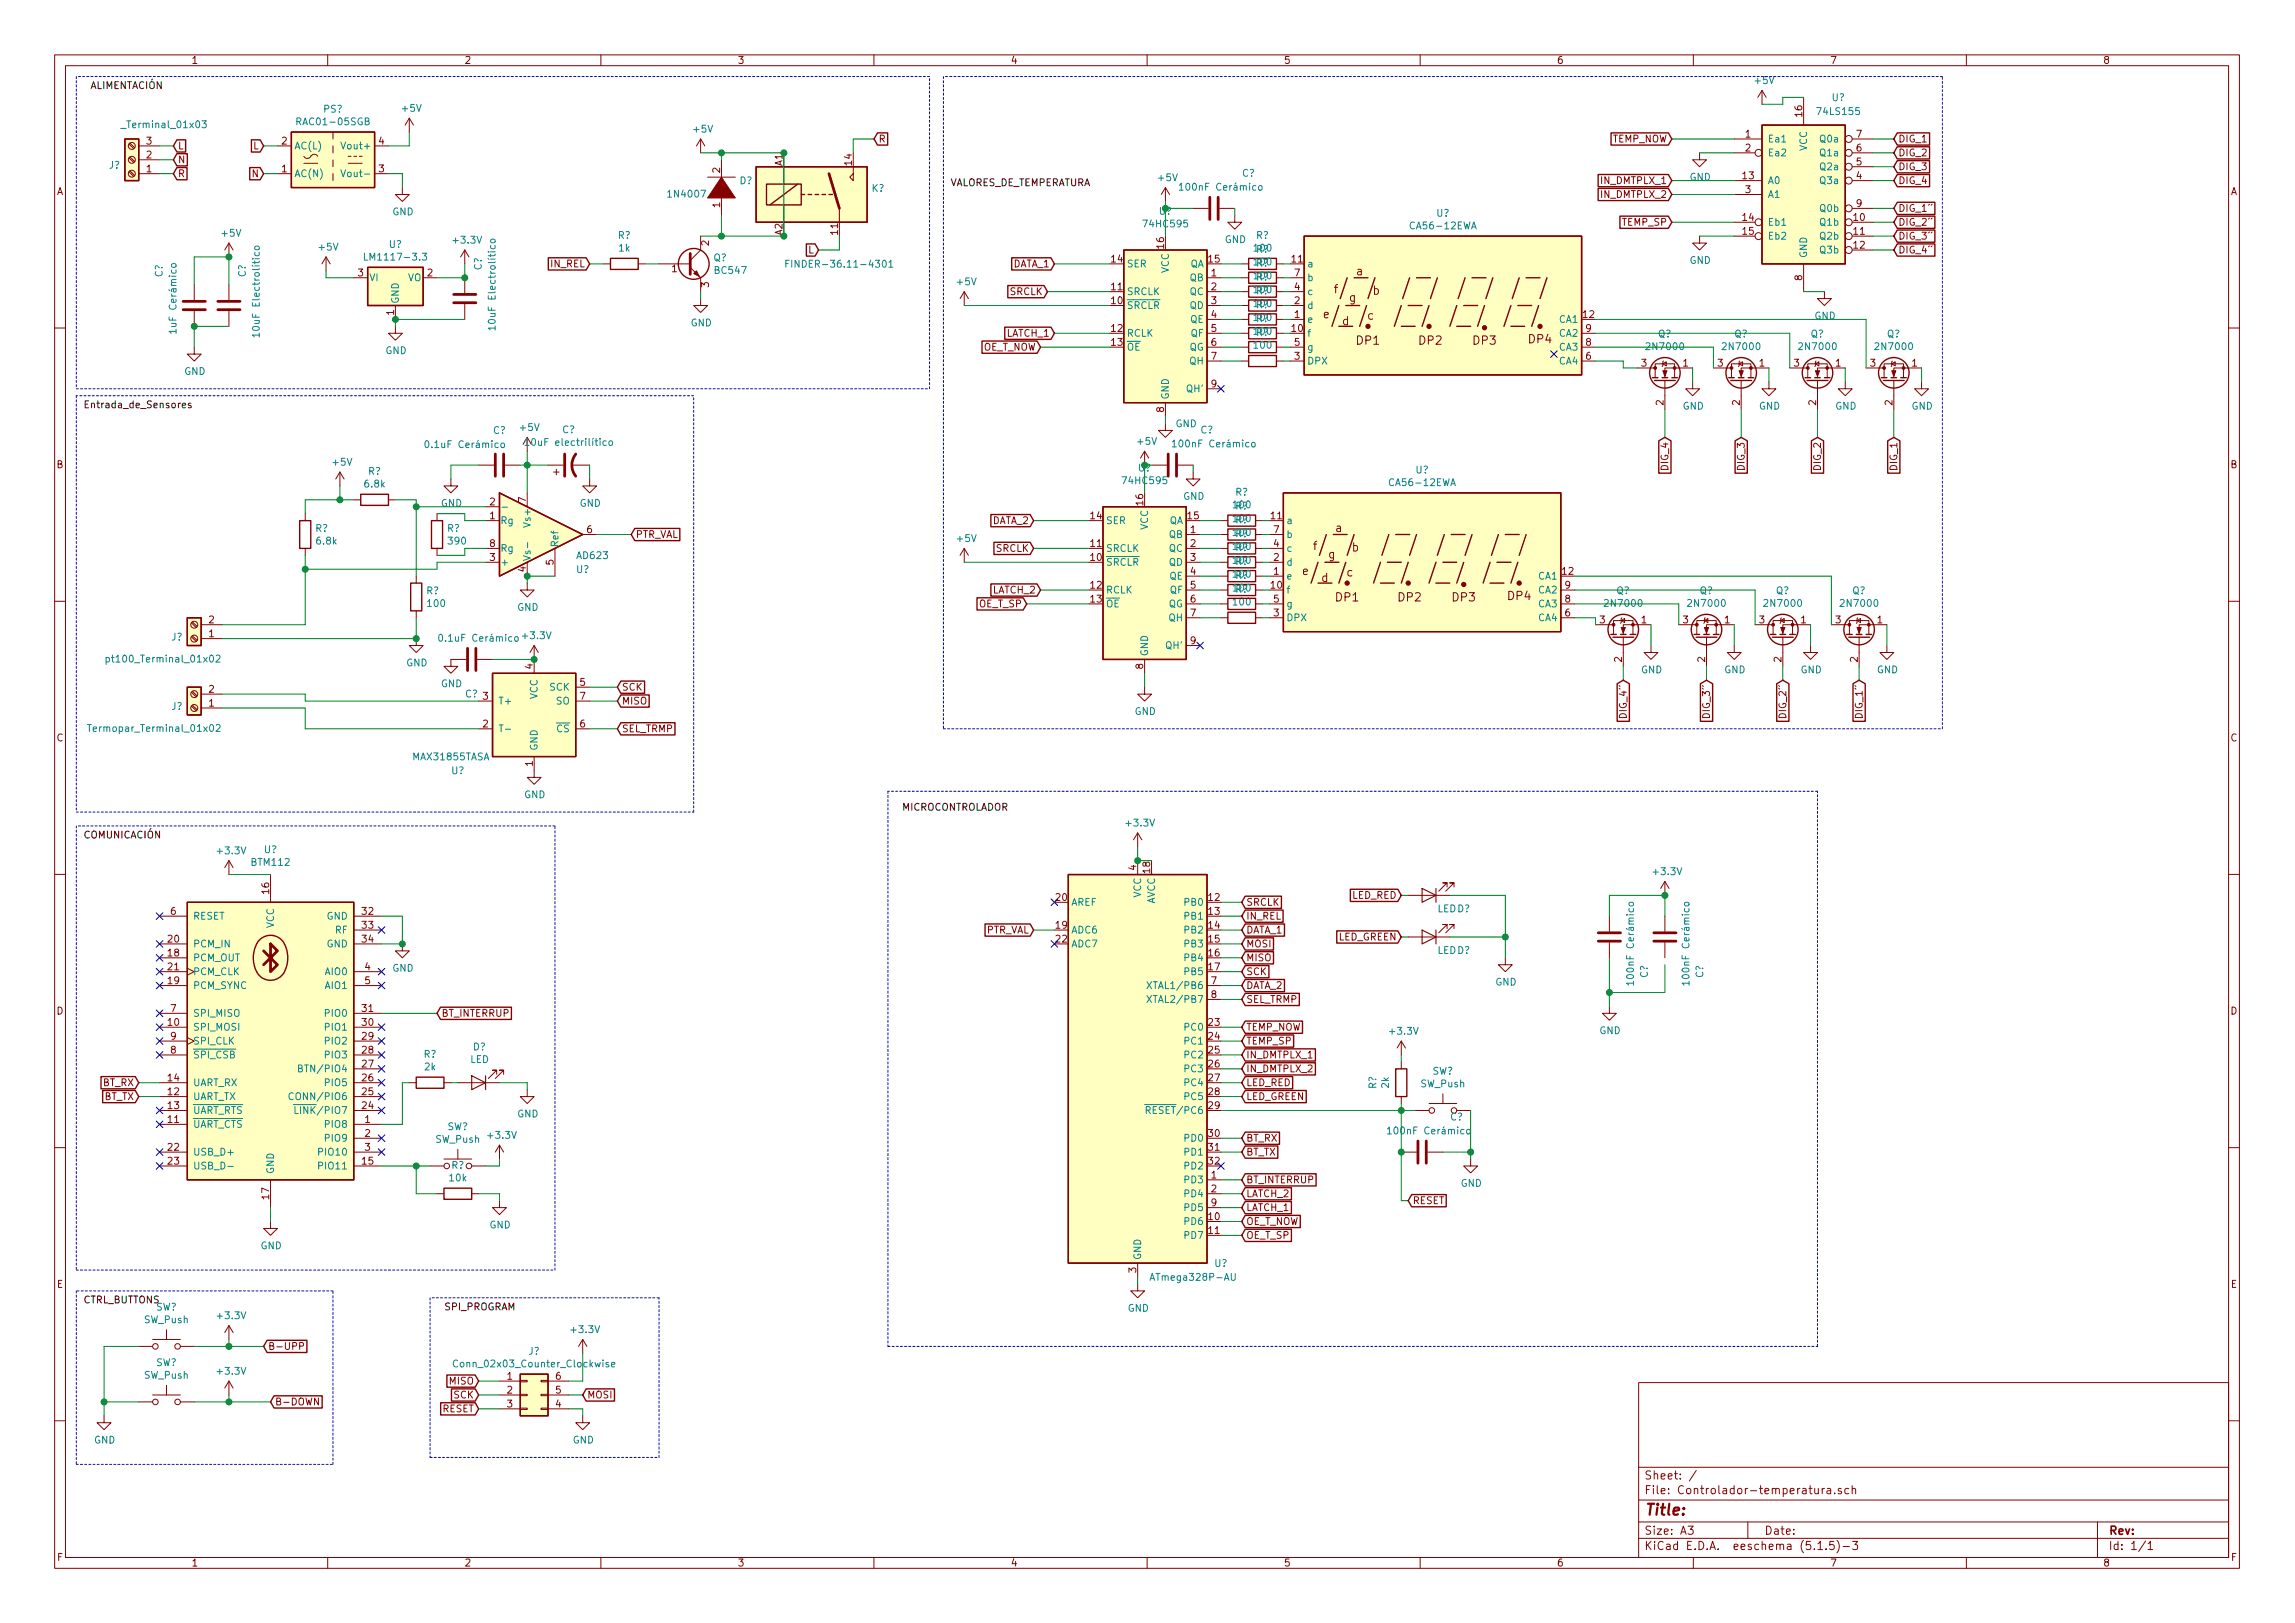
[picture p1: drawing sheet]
<svg xmlns="http://www.w3.org/2000/svg" width="420mm" height="297mm" viewBox="0 0 420 297" stroke-linecap="round" stroke-linejoin="round" font-family="sans-serif">
<defs><g id="words">
<text font-size="2.8" fill="#840000" x="301" y="277.3">Title:</text>
<g font-size="2.1" fill="#840000">
<text x="244.2" y="53.7">f</text>
<text x="248.3" y="50.4">a</text>
<text x="251.3" y="53.9">b</text>
<text x="242.2" y="58.3">e</text>
<text x="245.7" y="59.5">d</text>
<text x="247" y="55.2">g</text>
<text x="250.4" y="58.5">c</text>
<text x="248.4" y="63.1">DP1</text>
<text x="259.8" y="63.1">DP2</text>
<text x="269.7" y="63.1">DP3</text>
<text x="279.9" y="62.8">DP4</text>
<text x="240.4" y="100.7">f</text>
<text x="244.5" y="97.4">a</text>
<text x="247.5" y="100.9">b</text>
<text x="238.4" y="105.2">e</text>
<text x="241.9" y="106.5">d</text>
<text x="243.2" y="102.2">g</text>
<text x="246.6" y="105.5">c</text>
<text x="244.6" y="110.1">DP1</text>
<text x="256" y="110.1">DP2</text>
<text x="265.9" y="110.1">DP3</text>
<text x="276.1" y="109.8">DP4</text>
<text x="301" y="273.5">File: Controlador-temperatura.sch</text>
<text x="301" y="270.8">Sheet: /</text>
<text x="301" y="280.9">Size: A3</text>
<text x="323" y="280.9">Date:</text>
<text x="386" y="280.9">Rev:</text>
<text x="301" y="283.7">KiCad E.D.A. eeschema (5.1.5)-3</text>
<text x="386" y="283.7">Id: 1/1</text>
</g>
<g font-size="1.8" fill="#840000">
<text x="35" y="11.7">1</text>
<text x="85" y="11.7">2</text>
<text x="135" y="11.7">3</text>
<text x="185" y="11.7">4</text>
<text x="235" y="11.7">5</text>
<text x="285" y="11.7">6</text>
<text x="335" y="11.7">7</text>
<text x="385" y="11.7">8</text>
<text x="329.9" y="21.3" transform="rotate(-90 329.9 21.3)">16</text>
<text x="26.8" y="29">2</text>
<text x="26.8" y="26.5">3</text>
<text x="32.5" y="29.9">N</text>
<text x="32.5" y="27.3">L</text>
<text x="46.4" y="27.3">L</text>
<text x="51.6" y="26.5">2</text>
<text x="69.4" y="26.5">4</text>
<text x="160.8" y="26.1">R</text>
<text x="295.1" y="26.1">TEMP_NOW</text>
<text x="319.6" y="25.2">1</text>
<text x="319.6" y="27.7">2</text>
<text x="339.9" y="27.7">6</text>
<text x="339.9" y="25.2">7</text>
<text x="347.5" y="28.6">DIG_2</text>
<text x="347.5" y="26.1">DIG_1</text>
<text x="10.4" y="35.7">A</text>
<text x="26.8" y="31.5">1</text>
<text x="32.5" y="32.4">R</text>
<text x="46.2" y="32.4">N</text>
<text x="51.6" y="31.5">1</text>
<text x="69.4" y="31.5">3</text>
<text x="131.8" y="31.6" transform="rotate(-90 131.8 31.6)">2</text>
<text x="143.3" y="30.4" transform="rotate(-90 143.3 30.4)">A1</text>
<text x="156" y="30.2" transform="rotate(-90 156 30.2)">14</text>
<text x="293.3" y="33.7">IN_DMTPLX_1</text>
<text x="319.1" y="32.8">13</text>
<text x="319.6" y="35.3">3</text>
<text x="339.9" y="32.8">4</text>
<text x="339.9" y="30.3">5</text>
<text x="347.5" y="33.7">DIG_4</text>
<text x="347.5" y="31.2">DIG_3</text>
<text x="408.4" y="35.7">A</text>
<text x="131.8" y="38" transform="rotate(-90 131.8 38)">1</text>
<text x="293.3" y="36.2">IN_DMTPLX_2</text>
<text x="297" y="41.3">TEMP_SP</text>
<text x="319.1" y="40.4">14</text>
<text x="339.4" y="40.4">10</text>
<text x="339.9" y="37.9">9</text>
<text x="347.5" y="41.3">DIG_2´´</text>
<text x="347.5" y="38.8">DIG_1´´</text>
<text x="129.8" y="45" transform="rotate(-90 129.8 45)">2</text>
<text x="143.3" y="43.1" transform="rotate(-90 143.3 43.1)">A2</text>
<text x="148" y="46.4">L</text>
<text x="153.4" y="42.9" transform="rotate(-90 153.4 42.9)">11</text>
<text x="213.1" y="45.5" transform="rotate(-90 213.1 45.5)">16</text>
<text x="319.1" y="43">15</text>
<text x="339.4" y="43">11</text>
<text x="339.4" y="45.5">12</text>
<text x="347.5" y="43.9">DIG_3´´</text>
<text x="347.5" y="46.4">DIG_4´´</text>
<text x="65.6" y="50.6">3</text>
<text x="78.3" y="50.6">2</text>
<text x="100.9" y="48.9">IN_REL</text>
<text x="123" y="49.8">1</text>
<text x="129.8" y="52.6" transform="rotate(-90 129.8 52.6)">3</text>
<text x="185.4" y="48.9">DATA_1</text>
<text x="203.5" y="53.1">11</text>
<text x="203.5" y="48">14</text>
<text x="221.3" y="48">15</text>
<text x="221.8" y="50.6">1</text>
<text x="221.8" y="53.1">2</text>
<text x="236.5" y="48">11</text>
<text x="237" y="53.1">4</text>
<text x="237" y="50.6">7</text>
<text x="329.9" y="51.3" transform="rotate(-90 329.9 51.3)">8</text>
<text x="72.1" y="57.7" transform="rotate(-90 72.1 57.7)">1</text>
<text x="184.9" y="54">SRCLK</text>
<text x="203.5" y="55.7">10</text>
<text x="221.8" y="55.7">3</text>
<text x="221.8" y="58.2">4</text>
<text x="237" y="58.2">1</text>
<text x="237" y="55.7">2</text>
<text x="289.9" y="58.2">12</text>
<text x="179.8" y="64.2">OE_T_NOW</text>
<text x="184.3" y="61.6">LATCH_1</text>
<text x="203.5" y="60.7">12</text>
<text x="203.5" y="63.3">13</text>
<text x="221.8" y="60.7">5</text>
<text x="221.8" y="63.3">6</text>
<text x="221.8" y="65.8">7</text>
<text x="236.5" y="60.7">10</text>
<text x="237" y="65.8">3</text>
<text x="237" y="63.3">5</text>
<text x="290.3" y="65.8">6</text>
<text x="290.3" y="63.3">8</text>
<text x="290.3" y="60.7">9</text>
<text x="221.8" y="70.9">9</text>
<text x="300.5" y="67.1">3</text>
<text x="308.1" y="67.1">1</text>
<text x="314.5" y="67.1">3</text>
<text x="322.1" y="67.1">1</text>
<text x="328.4" y="67.1">3</text>
<text x="336.1" y="67.1">1</text>
<text x="342.4" y="67.1">3</text>
<text x="350" y="67.1">1</text>
<text x="213.1" y="75.4" transform="rotate(-90 213.1 75.4)">8</text>
<text x="304.5" y="74.2" transform="rotate(-90 304.5 74.2)">2</text>
<text x="318.5" y="74.2" transform="rotate(-90 318.5 74.2)">2</text>
<text x="332.5" y="74.2" transform="rotate(-90 332.5 74.2)">2</text>
<text x="346.5" y="74.2" transform="rotate(-90 346.5 74.2)">2</text>
<text x="10.4" y="85.7">B</text>
<text x="305.4" y="85.9" transform="rotate(-90 305.4 85.9)">DIG_4</text>
<text x="319.4" y="85.9" transform="rotate(-90 319.4 85.9)">DIG_3</text>
<text x="333.4" y="85.9" transform="rotate(-90 333.4 85.9)">DIG_2</text>
<text x="347.3" y="85.9" transform="rotate(-90 347.3 85.9)">DIG_1</text>
<text x="408.4" y="85.7">B</text>
<text x="89.7" y="95">1</text>
<text x="89.7" y="92.5">2</text>
<text x="96.3" y="92" transform="rotate(-90 96.3 92)">7</text>
<text x="181.6" y="95.9">DATA_2</text>
<text x="199.7" y="95">14</text>
<text x="209.3" y="92.4" transform="rotate(-90 209.3 92.4)">16</text>
<text x="217.5" y="95">15</text>
<text x="232.7" y="95">11</text>
<text x="89.7" y="100.1">8</text>
<text x="107.5" y="97.6">6</text>
<text x="116.4" y="98.5">PTR_VAL</text>
<text x="182.3" y="101">SRCLK</text>
<text x="199.7" y="100.1">11</text>
<text x="218" y="97.6">1</text>
<text x="218" y="100.1">2</text>
<text x="233.2" y="100.1">4</text>
<text x="233.2" y="97.6">7</text>
<text x="89.7" y="102.7">3</text>
<text x="96.3" y="104.7" transform="rotate(-90 96.3 104.7)">4</text>
<text x="101.3" y="103.4" transform="rotate(-90 101.3 103.4)">5</text>
<text x="199.7" y="102.7">10</text>
<text x="199.7" y="107.7">12</text>
<text x="218" y="102.7">3</text>
<text x="218" y="105.2">4</text>
<text x="218" y="107.7">5</text>
<text x="232.7" y="107.7">10</text>
<text x="233.2" y="105.2">1</text>
<text x="233.2" y="102.7">2</text>
<text x="286.1" y="105.2">12</text>
<text x="286.5" y="107.7">9</text>
<text x="179.2" y="111.2">OE_T_SP</text>
<text x="181.8" y="108.6">LATCH_2</text>
<text x="199.7" y="110.3">13</text>
<text x="218" y="110.3">6</text>
<text x="218" y="112.8">7</text>
<text x="233.2" y="112.8">3</text>
<text x="233.2" y="110.3">5</text>
<text x="286.5" y="112.8">6</text>
<text x="286.5" y="110.3">8</text>
<text x="38.3" y="116.6">1</text>
<text x="38.3" y="114.1">2</text>
<text x="218" y="117.9">9</text>
<text x="292.9" y="114.1">3</text>
<text x="300.5" y="114.1">1</text>
<text x="308.1" y="114.1">3</text>
<text x="315.7" y="114.1">1</text>
<text x="322.1" y="114.1">3</text>
<text x="329.7" y="114.1">1</text>
<text x="336.1" y="114.1">3</text>
<text x="343.7" y="114.1">1</text>
<text x="97.5" y="122.4" transform="rotate(-90 97.5 122.4)">4</text>
<text x="106.2" y="125.5">5</text>
<text x="209.3" y="122.4" transform="rotate(-90 209.3 122.4)">8</text>
<text x="296.9" y="121.2" transform="rotate(-90 296.9 121.2)">2</text>
<text x="312.2" y="121.2" transform="rotate(-90 312.2 121.2)">2</text>
<text x="326.1" y="121.2" transform="rotate(-90 326.1 121.2)">2</text>
<text x="340.1" y="121.2" transform="rotate(-90 340.1 121.2)">2</text>
<text x="38.3" y="129.3">1</text>
<text x="38.3" y="126.8">2</text>
<text x="85.2" y="127.6">C? 3</text>
<text x="106.2" y="128.1">7</text>
<text x="113.8" y="128.9">MISO</text>
<text x="113.8" y="126.4">SCK</text>
<text x="297.8" y="131.6" transform="rotate(-90 297.8 131.6)">DIG_4´´</text>
<text x="313.1" y="131.6" transform="rotate(-90 313.1 131.6)">DIG_3´´</text>
<text x="327" y="131.6" transform="rotate(-90 327 131.6)">DIG_2´´</text>
<text x="341" y="131.6" transform="rotate(-90 341 131.6)">DIG_1´´</text>
<text x="10.4" y="135.7">C</text>
<text x="88.4" y="133.1">2</text>
<text x="106.2" y="133.1">6</text>
<text x="113.8" y="134">SEL_TRMP</text>
<text x="408.4" y="135.7">C</text>
<text x="97.5" y="140.2" transform="rotate(-90 97.5 140.2)">1</text>
<text x="208" y="159.3" transform="rotate(-90 208 159.3)">4</text>
<text x="210.6" y="159.8" transform="rotate(-90 210.6 159.8)">18</text>
<text x="31.3" y="167.4">6</text>
<text x="49.3" y="163.6" transform="rotate(-90 49.3 163.6)">16</text>
<text x="66.3" y="167.4">32</text>
<text x="193.3" y="164.9">20</text>
<text x="221.3" y="164.9">12</text>
<text x="221.3" y="167.4">13</text>
<text x="228.1" y="165.8">SRCLK</text>
<text x="247.5" y="164.5">LED_RED</text>
<text x="30.8" y="172.5">20</text>
<text x="66.3" y="170">33</text>
<text x="66.3" y="172.5">34</text>
<text x="180.4" y="170.9">PTR_VAL</text>
<text x="193.3" y="170">19</text>
<text x="193.3" y="172.5">22</text>
<text x="221.3" y="170">14</text>
<text x="221.3" y="172.5">15</text>
<text x="228.1" y="168.3">IN_REL</text>
<text x="228.1" y="173.4">MOSI</text>
<text x="228.1" y="170.9">DATA_1</text>
<text x="244.9" y="172.1">LED_GREEN</text>
<text x="30.8" y="175">18</text>
<text x="30.8" y="177.6">21</text>
<text x="66.8" y="177.6">4</text>
<text x="221.3" y="175">16</text>
<text x="221.3" y="177.6">17</text>
<text x="228.1" y="175.9">MISO</text>
<text x="228.1" y="178.5">SCK</text>
<text x="10.4" y="185.7">D</text>
<text x="30.8" y="180.1">19</text>
<text x="31.3" y="185.2">7</text>
<text x="66.3" y="185.2">31</text>
<text x="66.8" y="180.1">5</text>
<text x="221.8" y="180.1">7</text>
<text x="221.8" y="182.7">8</text>
<text x="228.1" y="183.6">SEL_TRMP</text>
<text x="228.1" y="181">DATA_2</text>
<text x="408.4" y="185.7">D</text>
<text x="30.8" y="187.7">10</text>
<text x="31.3" y="190.3">9</text>
<text x="66.3" y="190.3">29</text>
<text x="66.3" y="187.7">30</text>
<text x="80.8" y="186.1">BT_INTERRUP</text>
<text x="221.3" y="187.7">23</text>
<text x="221.3" y="190.3">24</text>
<text x="228.1" y="191.2">TEMP_SP</text>
<text x="228.1" y="188.6">TEMP_NOW</text>
<text x="30.8" y="197.9">14</text>
<text x="31.3" y="192.8">8</text>
<text x="66.3" y="197.9">26</text>
<text x="66.3" y="195.4">27</text>
<text x="66.3" y="192.8">28</text>
<text x="221.3" y="192.8">25</text>
<text x="221.3" y="195.4">26</text>
<text x="221.3" y="197.9">27</text>
<text x="228.1" y="196.3">IN_DMTPLX_2</text>
<text x="228.1" y="193.7">IN_DMTPLX_1</text>
<text x="18.8" y="198.8">BT_RX</text>
<text x="19" y="201.3">BT_TX</text>
<text x="30.8" y="200.4">12</text>
<text x="30.8" y="203">13</text>
<text x="66.3" y="203">24</text>
<text x="66.3" y="200.4">25</text>
<text x="221.3" y="200.4">28</text>
<text x="221.3" y="203">29</text>
<text x="228.1" y="201.3">LED_GREEN</text>
<text x="228.1" y="198.8">LED_RED</text>
<text x="30.8" y="205.5">11</text>
<text x="66.8" y="205.5">1</text>
<text x="66.8" y="208.1">2</text>
<text x="221.3" y="208.1">30</text>
<text x="228.1" y="209">BT_RX</text>
<text x="30.8" y="210.6">22</text>
<text x="30.8" y="213.1">23</text>
<text x="66.3" y="213.1">15</text>
<text x="66.8" y="210.6">3</text>
<text x="221.3" y="210.6">31</text>
<text x="221.3" y="213.1">32</text>
<text x="221.8" y="215.7">1</text>
<text x="228.1" y="211.5">BT_TX</text>
<text x="49.3" y="219.4" transform="rotate(-90 49.3 219.4)">17</text>
<text x="221.8" y="218.2">2</text>
<text x="221.8" y="220.8">9</text>
<text x="228.1" y="221.7">LATCH_1</text>
<text x="228.1" y="219.1">LATCH_2</text>
<text x="228.1" y="216.6">BT_INTERRUP</text>
<text x="258.6" y="220.4">RESET</text>
<text x="221.3" y="223.3">10</text>
<text x="221.3" y="225.8">11</text>
<text x="228.1" y="226.7">OE_T_SP</text>
<text x="228.1" y="224.2">OE_T_NOW</text>
<text x="208" y="232.9" transform="rotate(-90 208 232.9)">3</text>
<text x="10.4" y="235.7">E</text>
<text x="408.4" y="235.7">E</text>
<text x="49" y="247.1">B-UPP</text>
<text x="50.3" y="257.2">B-DOWN</text>
<text x="82.3" y="253.4">MISO</text>
<text x="83.1" y="255.9">SCK</text>
<text x="92.9" y="252.5">1</text>
<text x="92.9" y="255.1">2</text>
<text x="92.9" y="257.6">3</text>
<text x="101.8" y="257.6">4</text>
<text x="101.8" y="255.1">5</text>
<text x="101.8" y="252.5">6</text>
<text x="107.5" y="255.9">MOSI</text>
<text x="80.9" y="258.5">RESET</text>
<text x="10.5" y="285.7">F</text>
<text x="35" y="286.7">1</text>
<text x="85" y="286.7">2</text>
<text x="135" y="286.7">3</text>
<text x="185" y="286.7">4</text>
<text x="235" y="286.7">5</text>
<text x="285" y="286.7">6</text>
<text x="335" y="286.7">7</text>
<text x="385" y="286.7">8</text>
<text x="408.5" y="285.7">F</text>
</g>
<g font-size="1.8">
<text x="16.5" y="16.3">ALIMENTACIÓN</text>
<text x="174" y="34.1">VALORES_DE_TEMPERATURA</text>
<text x="15.2" y="74.7">Entrada_de_Sensores</text>
<text x="165.1" y="148.4">MICROCONTROLADOR</text>
<text x="15.2" y="153.5">COMUNICACIÓN</text>
<text x="15.2" y="238.5">CTRL_BUTTONS</text>
<text x="81.3" y="239.8">SPI_PROGRAM</text>
</g>
<g font-size="1.8" fill="#008484">
<text x="321.4" y="15.4">+5V</text>
<text x="23" y="23.5">_Terminal_01x03</text>
<text x="54.9" y="22.9">RAC01-05SGB</text>
<text x="59.3" y="20.6">PS?</text>
<text x="73.7" y="20.5">+5V</text>
<text x="333" y="21">74LS155</text>
<text x="335.4" y="18.5">U?</text>
<text x="53.8" y="27.3">AC(L)</text>
<text x="63.1" y="27.3">Vout+</text>
<text x="127.1" y="24.3">+5V</text>
<text x="323.6" y="26.1">Ea1</text>
<text x="323.6" y="28.6">Ea2</text>
<text x="330.8" y="27.6" transform="rotate(-90 330.8 27.6)">VCC</text>
<text x="333.5" y="28.6">Q1a</text>
<text x="333.5" y="26.1">Q0a</text>
<text x="20" y="30.9">J?</text>
<text x="53.8" y="32.4">AC(N)</text>
<text x="63.6" y="32.4">Vout-</text>
<text x="135.4" y="33.7">D?</text>
<text x="159.6" y="35.1">K?</text>
<text x="212.1" y="33.2">+5V</text>
<text x="216.7" y="34.9">100nF Cerámico</text>
<text x="227.4" y="32.3">C?</text>
<text x="309.3" y="33.1">GND</text>
<text x="323.6" y="33.7">A0</text>
<text x="333.5" y="33.7">Q3a</text>
<text x="333.5" y="31.2">Q2a</text>
<text x="71.8" y="39.4">GND</text>
<text x="122.6" y="36.2">1N4007</text>
<text x="209.6" y="41.6">74HC595</text>
<text x="258.6" y="42">CA56-12EWA</text>
<text x="263" y="39.7">U?</text>
<text x="323.6" y="41.3">Eb1</text>
<text x="323.6" y="36.2">A1</text>
<text x="333.4" y="41.3">Q1b</text>
<text x="333.4" y="38.8">Q0b</text>
<text x="40.7" y="43.3">+5V</text>
<text x="58.5" y="45.9">+5V</text>
<text x="67.6" y="47.7">LM1117-3.3</text>
<text x="71.2" y="45.4">U?</text>
<text x="83.1" y="44.6">+3.3V</text>
<text x="113.1" y="43.7">R?</text>
<text x="113.3" y="46">1k</text>
<text x="130.6" y="47.8">Q?</text>
<text x="224.2" y="44.5">GND</text>
<text x="230" y="43.7">R?</text>
<text x="230" y="46.3">R?</text>
<text x="323.6" y="43.9">Eb2</text>
<text x="330.8" y="47.3" transform="rotate(-90 330.8 47.3)">GND</text>
<text x="333.4" y="43.9">Q2b</text>
<text x="333.4" y="46.4">Q3b</text>
<text x="29.8" y="50.7" transform="rotate(-90 29.8 50.7)">C?</text>
<text x="45" y="50.7" transform="rotate(-90 45 50.7)">C?</text>
<text x="67.6" y="51.5">VI</text>
<text x="74.7" y="51.5">VO</text>
<text x="88.2" y="49.5" transform="rotate(-90 88.2 49.5)">C?</text>
<text x="131" y="50.1">BC547</text>
<text x="145.6" y="49">FINDER-36.11-4301</text>
<text x="175.3" y="52.2">+5V</text>
<text x="206.2" y="48.9">SER</text>
<text x="214" y="50" transform="rotate(-90 214 50)">VCC</text>
<text x="217.8" y="51.5">QB</text>
<text x="217.8" y="48.9">QA</text>
<text x="230" y="53.9">R?</text>
<text x="230" y="48.8">R?</text>
<text x="230" y="51.3">R?</text>
<text x="239.3" y="48.9">a</text>
<text x="239.3" y="51.5">b</text>
<text x="309.3" y="48.3">GND</text>
<text x="73" y="55.7" transform="rotate(-90 73 55.7)">GND</text>
<text x="90.7" y="59.5" transform="rotate(-90 90.7 59.5)">10uF Electrolítico</text>
<text x="126.4" y="59.7">GND</text>
<text x="206.2" y="56.6">SRCLR</text>
<text x="206.2" y="54">SRCLK</text>
<text x="217.8" y="54">QC</text>
<text x="217.8" y="56.6">QD</text>
<text x="217.9" y="59.1">QE</text>
<text x="230" y="56.4">R?</text>
<text x="230" y="59">R?</text>
<text x="239.3" y="59.1">e</text>
<text x="239.3" y="56.6">d</text>
<text x="239.3" y="54">c</text>
<text x="285.5" y="59.1">CA1</text>
<text x="332.2" y="58.5">GND</text>
<text x="32.3" y="60.5" transform="rotate(-90 32.3 60.5)">1uF Cerámico</text>
<text x="47.5" y="60.7" transform="rotate(-90 47.5 60.7)">10uF Electrolítico</text>
<text x="70.6" y="64.8">GND</text>
<text x="206.2" y="61.6">RCLK</text>
<text x="206.2" y="64.2">OE</text>
<text x="217.7" y="64.2">QG</text>
<text x="218" y="61.6">QF</text>
<text x="229.7" y="63.8">100</text>
<text x="230" y="61.5">R?</text>
<text x="239.3" y="61.6">f</text>
<text x="239.3" y="64.2">g</text>
<text x="285.5" y="64.2">CA3</text>
<text x="285.5" y="61.6">CA2</text>
<text x="301.7" y="64.1">2N7000</text>
<text x="303.6" y="61.8">Q?</text>
<text x="315.7" y="64.1">2N7000</text>
<text x="317.5" y="61.8">Q?</text>
<text x="329.6" y="64.1">2N7000</text>
<text x="331.5" y="61.8">Q?</text>
<text x="343.6" y="64.1">2N7000</text>
<text x="345.5" y="61.8">Q?</text>
<text x="33.7" y="68.6">GND</text>
<text x="217.4" y="71.8">QH'</text>
<text x="217.8" y="66.7">QH</text>
<text x="239.3" y="66.7">DPX</text>
<text x="285.5" y="66.7">CA4</text>
<text x="214" y="73.2" transform="rotate(-90 214 73.2)">GND</text>
<text x="308.1" y="75">GND</text>
<text x="322" y="75">GND</text>
<text x="336" y="75">GND</text>
<text x="350" y="75">GND</text>
<text x="78.5" y="82">0.1uF Cerámico</text>
<text x="90.3" y="79.4">C?</text>
<text x="95.3" y="78.9">+5V</text>
<text x="97.2" y="81.6">10uF electrilítico</text>
<text x="102.9" y="79.3">C?</text>
<text x="208.3" y="81.4">+5V</text>
<text x="215.2" y="78.2">GND</text>
<text x="215.4" y="81.9">100nF Cerámico</text>
<text x="219.8" y="79.3">C?</text>
<text x="61" y="85.2">+5V</text>
<text x="66.9" y="89.2">6.8k</text>
<text x="67.4" y="86.9">R?</text>
<text x="205.8" y="88.6">74HC595</text>
<text x="254.8" y="89">CA56-12EWA</text>
<text x="259.2" y="86.7">U?</text>
<text x="80.7" y="92.7">GND</text>
<text x="91.6" y="95.9">Rg</text>
<text x="106.1" y="92.7">GND</text>
<text x="202.4" y="95.9">SER</text>
<text x="214" y="95.9">QA</text>
<text x="216.6" y="91.5">GND</text>
<text x="226.2" y="93.3">R?</text>
<text x="226.2" y="95.8">R?</text>
<text x="226.2" y="90.7">R?</text>
<text x="235.5" y="95.9">a</text>
<text x="57.7" y="97.3">R?</text>
<text x="58" y="99.7">6.8k</text>
<text x="81.9" y="97.3">R?</text>
<text x="82.2" y="99.7">390</text>
<text x="91.6" y="101">Rg</text>
<text x="97.2" y="96.1" transform="rotate(-90 97.2 96.1)">Vs+</text>
<text x="102.2" y="100.2" transform="rotate(-90 102.2 100.2)">Ref</text>
<text x="175.3" y="99.2">+5V</text>
<text x="202.4" y="101">SRCLK</text>
<text x="210.2" y="97" transform="rotate(-90 210.2 97)">VCC</text>
<text x="214" y="98.5">QB</text>
<text x="214" y="101">QC</text>
<text x="226.2" y="98.3">R?</text>
<text x="226.2" y="100.9">R?</text>
<text x="235.5" y="101">c</text>
<text x="235.5" y="98.5">b</text>
<text x="91.6" y="103.5">+</text>
<text x="97.2" y="102.8" transform="rotate(-90 97.2 102.8)">Vs-</text>
<text x="105.5" y="104.9">U?</text>
<text x="105.7" y="102.3">AD623</text>
<text x="202.4" y="103.5">SRCLR</text>
<text x="214" y="103.5">QD</text>
<text x="214.1" y="106.1">QE</text>
<text x="226.2" y="103.4">R?</text>
<text x="226.2" y="106">R?</text>
<text x="235.5" y="106.1">e</text>
<text x="235.5" y="103.5">d</text>
<text x="281.7" y="106.1">CA1</text>
<text x="78.1" y="108.8">R?</text>
<text x="78.4" y="111.1">100</text>
<text x="94.7" y="111.8">GND</text>
<text x="202.4" y="108.6">RCLK</text>
<text x="202.4" y="111.2">OE</text>
<text x="213.9" y="111.2">QG</text>
<text x="214" y="113.7">QH</text>
<text x="214.2" y="108.6">QF</text>
<text x="225.9" y="110.8">100</text>
<text x="226.2" y="108.5">R?</text>
<text x="235.5" y="108.6">f</text>
<text x="235.5" y="113.7">DPX</text>
<text x="235.5" y="111.2">g</text>
<text x="281.7" y="113.7">CA4</text>
<text x="281.7" y="111.2">CA3</text>
<text x="281.7" y="108.6">CA2</text>
<text x="294.1" y="111.1">2N7000</text>
<text x="295.9" y="108.7">Q?</text>
<text x="309.3" y="111.1">2N7000</text>
<text x="311.2" y="108.7">Q?</text>
<text x="323.3" y="111.1">2N7000</text>
<text x="325.1" y="108.7">Q?</text>
<text x="337.3" y="111.1">2N7000</text>
<text x="339.1" y="108.7">Q?</text>
<text x="31.4" y="117.2">J?</text>
<text x="81" y="117.4">0.1uF Cerámico</text>
<text x="95.8" y="117">+3.3V</text>
<text x="213.6" y="118.8">QH'</text>
<text x="20.4" y="121.2">pt100_Terminal_01x02</text>
<text x="74.4" y="122">GND</text>
<text x="80.7" y="125.8">GND</text>
<text x="210.2" y="120.2" transform="rotate(-90 210.2 120.2)">GND</text>
<text x="300.4" y="123.2">GND</text>
<text x="315.7" y="123.2">GND</text>
<text x="329.6" y="123.2">GND</text>
<text x="343.6" y="123.2">GND</text>
<text x="31.4" y="129.9">J?</text>
<text x="91.2" y="128.9">T+</text>
<text x="98.4" y="128" transform="rotate(-90 98.4 128)">VCC</text>
<text x="100.7" y="126.4">SCK</text>
<text x="101.8" y="128.9">SO</text>
<text x="207.7" y="130.8">GND</text>
<text x="17" y="133.9">Termopar_Terminal_01x02</text>
<text x="91.2" y="134">T-</text>
<text x="98.4" y="137.5" transform="rotate(-90 98.4 137.5)">GND</text>
<text x="101.9" y="134">CS</text>
<text x="75.7" y="139.2">MAX31855TASA</text>
<text x="82.7" y="141.7">U?</text>
<text x="96" y="146.1">GND</text>
<text x="206.3" y="151.3">+3.3V</text>
<text x="40" y="156.3">+3.3V</text>
<text x="46.2" y="158.5">BTM112</text>
<text x="48.4" y="156.1">U?</text>
<text x="302.8" y="160.2">+3.3V</text>
<text x="196.1" y="165.8">AREF</text>
<text x="208.9" y="164.3" transform="rotate(-90 208.9 164.3)">VCC</text>
<text x="211.5" y="165.6" transform="rotate(-90 211.5 165.6)">AVCC</text>
<text x="217" y="165.8">PB0</text>
<text x="263.1" y="167">LEDD?</text>
<text x="35.3" y="173.4">PCM_IN</text>
<text x="35.3" y="168.3">RESET</text>
<text x="50.2" y="169.9" transform="rotate(-90 50.2 169.9)">VCC</text>
<text x="59.8" y="168.3">GND</text>
<text x="59.8" y="173.4">GND</text>
<text x="61.4" y="170.9">RF</text>
<text x="196.1" y="170.9">ADC6</text>
<text x="196.1" y="173.4">ADC7</text>
<text x="217" y="168.3">PB1</text>
<text x="217" y="170.9">PB2</text>
<text x="217" y="173.4">PB3</text>
<text x="35.3" y="175.9">PCM_OUT</text>
<text x="35.3" y="178.5">PCM_CLK</text>
<text x="59.6" y="178.5">AIO0</text>
<text x="71.8" y="177.8">GND</text>
<text x="217" y="175.9">PB4</text>
<text x="217" y="178.5">PB5</text>
<text x="263.1" y="174.6">LEDD?</text>
<text x="299.1" y="179.6" transform="rotate(-90 299.1 179.6)">100nF Cerámico</text>
<text x="301.7" y="179" transform="rotate(-90 301.7 179)">C?</text>
<text x="309.3" y="179.6" transform="rotate(-90 309.3 179.6)">100nF Cerámico</text>
<text x="311.8" y="179" transform="rotate(-90 311.8 179)">C?</text>
<text x="35.3" y="181">PCM_SYNC</text>
<text x="59.6" y="181">AIO1</text>
<text x="210.9" y="181">XTAL1/PB6</text>
<text x="210.9" y="183.6">XTAL2/PB7</text>
<text x="273.8" y="180.4">GND</text>
<text x="35.3" y="188.6">SPI_MOSI</text>
<text x="35.3" y="186.1">SPI_MISO</text>
<text x="35.3" y="191.2">SPI_CLK</text>
<text x="59.7" y="191.2">PIO2</text>
<text x="59.7" y="188.6">PIO1</text>
<text x="59.7" y="186.1">PIO0</text>
<text x="217" y="188.6">PC0</text>
<text x="217" y="191.2">PC1</text>
<text x="254.6" y="189.4">+3.3V</text>
<text x="292.8" y="189.3">GND</text>
<text x="35.3" y="193.7">SPI_CSB</text>
<text x="55.6" y="196.3">BTN/PIO4</text>
<text x="59.7" y="193.7">PIO3</text>
<text x="77.6" y="193.6">R?</text>
<text x="77.8" y="195.9">2k</text>
<text x="86.1" y="194.5">LED</text>
<text x="86.6" y="192.2">D?</text>
<text x="217" y="193.7">PC2</text>
<text x="217" y="196.3">PC3</text>
<text x="262.2" y="196.7">SW?</text>
<text x="35.3" y="201.3">UART_TX</text>
<text x="35.3" y="203.9">UART_RTS</text>
<text x="35.3" y="198.8">UART_RX</text>
<text x="54" y="201.3">CONN/PIO6</text>
<text x="55.1" y="203.9">LINK/PIO7</text>
<text x="59.7" y="198.8">PIO5</text>
<text x="210.6" y="203.9">RESET/PC6</text>
<text x="217" y="198.8">PC4</text>
<text x="217" y="201.3">PC5</text>
<text x="252" y="199.3" transform="rotate(-90 252 199.3)">R?</text>
<text x="254.3" y="199.1" transform="rotate(-90 254.3 199.1)">2k</text>
<text x="260.1" y="199">SW_Push</text>
<text x="35.3" y="206.4">UART_CTS</text>
<text x="59.7" y="206.4">PIO8</text>
<text x="59.7" y="209">PIO9</text>
<text x="79.8" y="209.2">SW_Push</text>
<text x="81.9" y="206.8">SW?</text>
<text x="89.5" y="208.4">+3.3V</text>
<text x="94.7" y="204.5">GND</text>
<text x="217" y="209">PD0</text>
<text x="254.8" y="207.6">100nF Cerámico</text>
<text x="265.5" y="205.1">C?</text>
<text x="35.3" y="211.5">USB_D+</text>
<text x="35.3" y="214">USB_D-</text>
<text x="50.2" y="214.9" transform="rotate(-90 50.2 214.9)">GND</text>
<text x="58.8" y="214">PIO11</text>
<text x="58.8" y="211.5">PIO10</text>
<text x="82.7" y="213.9">R?</text>
<text x="217" y="211.5">PD1</text>
<text x="217" y="214">PD2</text>
<text x="82.3" y="216.2">10k</text>
<text x="217" y="216.6">PD3</text>
<text x="217" y="219.1">PD4</text>
<text x="217" y="221.7">PD5</text>
<text x="267.4" y="217.2">GND</text>
<text x="89.6" y="224.8">GND</text>
<text x="217" y="224.2">PD6</text>
<text x="217" y="226.7">PD7</text>
<text x="47.7" y="228.6">GND</text>
<text x="208.9" y="230.7" transform="rotate(-90 208.9 230.7)">GND</text>
<text x="222.4" y="231.9">U?</text>
<text x="28.5" y="239.9">SW?</text>
<text x="211.3" y="234.4">ATmega328P-AU</text>
<text x="26.4" y="242.2">SW_Push</text>
<text x="40" y="241.4">+3.3V</text>
<text x="104.7" y="244">+3.3V</text>
<text x="206.5" y="240.1">GND</text>
<text x="28.5" y="250">SW?</text>
<text x="40" y="251.6">+3.3V</text>
<text x="83.9" y="250.3">Conn_02x03_Counter_Clockwise</text>
<text x="96.8" y="247.9">J?</text>
<text x="26.4" y="252.3">SW_Push</text>
<text x="17.2" y="264.2">GND</text>
<text x="104.9" y="264.2">GND</text>
</g>
<g font-size="1.8" fill="#008400">
<text x="212.2" y="39.3">U?</text>
<text x="208.4" y="86.3">U?</text>
</g>
</g></defs>
<g fill="none" stroke="#840000" stroke-width=".18">
<path d="M10 10h400v277h-400zM12 12h396v273.1h-396zM60 10v2M110 10v2M160 10v2M210 10v2M260 10v2M310 10v2M322.6 16.5l-.8 1.3M322.6 16.5v2.6M322.6 16.5l.7 1.3M330.2 17.8v5.1"/>
<path d="M360 10v2M23.6 26.4l.9 .8M23.6 28.9l.9 .9M23.6 31.5l.9 .8M23.8 26.2l.9 .8M23.8 28.7l.9 .9M23.8 31.3l.9 .8M25.4 31.8h3.8M25.4 29.2h3.8M25.4 26.7h3.8M50.8 31.8h2.5M50.8 26.7h2.5"/>
<path d="M55.6 28.6a.81 .81 0 0 0 .8 .4 .81 .81 0 0 0 .7-.6 .73 .73 0 0 1 1.1 .2M55.6 29.9h2.6M61 24.2v1.2M61 26.7v1.3M61 29.2v1.3M61 31.8v1.3M63.8 29.9h2.5M63.8 28.6h.5M64.8 28.6h.5M65.8 28.6h.5M68.6 31.8h2.5M68.6 26.7h2.5"/>
<path d="M73.7 34.3v1.3h1.2l-1.2 1.3-1.3-1.3h1.3M74.9 21.6l-.7 1.3M74.9 21.6v2.6M74.9 21.6l.8 1.3M128.3 25.4v2.6M128.3 25.4l-.8 1.3M128.3 25.4l.7 1.3M129.5 32.4h5.1M132.1 29.2v3.9M132.1 35.6v3.8M143.5 30.5v3.2M143.5 37.5v3.2"/>
<path d="M153.7 38.1v2.6M156.2 30.5v2.6l-.6-.7 .6-.6M213.4 34.3l-.8 1.3M213.4 34.3v2.6M213.4 34.3l.7 1.3M218.4 38.1h2.8M223.3 38.1h2.8M226.1 39.4v1.3h1.2l-1.2 1.2-1.3-1.2h1.3M311.1 28v1.2h1.3l-1.3 1.3-1.2-1.3h1.2M317.5 25.4h5.1M317.5 33.1h5.1M317.5 28h3.8"/>
<path d="M317.5 35.6h5.1M339.1 38.1h3.8M339.1 25.4h3.8M339.1 33.1h3.8M339.1 28h3.8M339.1 30.5h3.8M35.6 52.1v2.8M35.6 56.9v2.8M41.9 44.5v2.5M41.9 52.1v2.8M41.9 56.9v2.8M41.9 44.5l-.8 1.3"/>
<path d="M41.9 44.5l.8 1.3M59.7 47l-.8 1.3M59.7 47v2.6M59.7 47l.8 1.3M64.8 50.8h2.5M72.4 59.7v1.3h1.3l-1.3 1.3-1.3-1.3h1.3M72.4 55.9v2.6M77.5 50.8h2.5M85.1 45.8v2.5M85.1 50.8v2.8M85.1 55.7v2.8M85.1 45.8l-.8 1.2"/>
<path d="M85.1 45.8l.8 1.2M110.5 48.3h1.3M116.8 48.3h1.3M120.6 48.3h5.8M126.4 48.9l1.9 1.9v2.6M128.3 54.6v1.3h1.2l-1.2 1.3-1.3-1.3h1.3M128.3 43.2v2.6l-1.9 1.9M176.5 53.4v2.5M176.5 53.4l-.7 1.2M176.5 53.4l.8 1.2M221 50.8h2.5M221 53.4h2.5"/>
<path d="M221 55.9h2.5M221 58.5h2.5M227.3 48.3h1.3M227.3 50.8h1.3M227.3 53.4h1.3M227.3 55.9h1.3M227.3 58.5h1.3M233.7 48.3h1.2M233.7 50.8h1.2M233.7 53.4h1.2M233.7 55.9h1.2M233.7 58.5h1.2"/>
<path d="M236.2 50.8h2.6M236.2 53.4h2.6M236.2 55.9h2.6M236.2 58.5h2.6M311.1 43.2v1.3h1.3l-1.3 1.3-1.2-1.3h1.2M317.5 40.7h3.8M317.5 43.2h3.8M330.2 48.3v5.1M334 53.4v1.2h1.3l-1.3 1.3-1.3-1.3h1.3M339.1 40.7h3.8M339.1 43.2h3.8M339.1 45.8h3.8"/>
<path d="M10 60h2M35.6 63.5v1.3h1.2l-1.2 1.3-1.3-1.3h1.3M213.4 77.5v1.3h1.2l-1.2 1.2-1.3-1.2h1.3M213.4 73.7v2.5M221 61h2.5M221 63.5h2.5M221 66.1h2.5M221 71.2h2.5M227.3 61h1.3M227.3 63.5h1.3M227.3 66.1h1.3M233.7 61h1.2"/>
<path d="M233.7 63.5h1.2M233.7 66.1h1.2M236.2 63.5h2.6M236.2 66.1h2.6M289.6 61h2.5M289.6 63.5h2.5M289.6 66.1h2.5M299.7 67.3h3.3M303 69.1v-2.5h3.6v2.5M304.4 66.6l.7-.4v.8zM304.5 66.1l-.1 .1v.8l-.1 .1M304.8 69.6v5.4"/>
<path d="M309.9 67.3h-5.1v1.8M309.9 69.9v1.3h1.2l-1.2 1.2-1.3-1.2h1.3M313.7 67.3h3.3M317 69.1v-2.5h3.5v2.5M318.4 66.6l.6-.4v.8zM318.5 66.1l-.1 .1v.8l-.1 .1M318.8 69.6v5.4M323.8 67.3h-5v1.8M323.8 69.9v1.3h1.3l-1.3 1.2-1.2-1.2h1.2M327.7 67.3h3.3M331 69.1v-2.5h3.5v2.5M332.4 66.6l.6-.4v.8z"/>
<path d="M332.5 66.1l-.1 .1v.8l-.2 .1M332.7 69.6v5.4M337.8 67.3h-5.1v1.8M337.8 69.9v1.3h1.3l-1.3 1.2-1.3-1.2h1.3M341.6 67.3h3.3M344.9 69.1v-2.5h3.6v2.5M346.3 66.6l.7-.4v.8zM346.5 66.1l-.2 .1v.8l-.1 .1M346.7 69.6v5.4M351.8 67.3h-5.1v1.8M351.8 69.9v1.3h1.3l-1.3 1.2-1.3-1.2h1.3M408 60h2"/>
<path d="M55.9 94v1.3M62.2 86.4l-.7 1.3M62.2 86.4v2.5M62.2 86.4l.8 1.3M64.8 91.5h1.2M71.1 91.5h1.3M80 94v1.3M82.5 87.7v1.2h1.3l-1.3 1.3-1.2-1.3h1.2M87.6 85.1h2.8M88.9 95.3h2.5M88.9 92.7h2.5M92.5 85.1h2.7"/>
<path d="M96.5 80l-.7 1.3M96.5 80v2.6M96.5 90.2v2.5M96.5 80l.8 1.3M100.3 85.1h2.8M101.3 86.4h1.1M101.9 85.9v1M104.6 85.1h3.3M106.7 97.8h2.5M107.9 87.7v1.2h1.3l-1.3 1.3-1.2-1.3h1.2M209.5 82.6l-.7 1.3M209.5 82.6v2.5"/>
<path d="M209.5 82.6l.8 1.3M210.8 85.1h2.8M215.6 85.1h2.8M217.2 97.8h2.5M218.4 86.4v1.3h1.3l-1.3 1.2-1.2-1.2h1.2M223.5 97.8h1.3M223.5 95.3h1.3M229.9 97.8h1.2M229.9 95.3h1.2M232.4 97.8h2.5M10 110h2M35.1 114l.8 .8"/>
<path d="M35.1 116.5l.8 .9M35.2 113.8l.9 .9M35.2 116.4l.9 .8M36.8 114.3h3.8M36.8 116.9h3.8M55.9 100.4v1.2M76.2 116.9v1.2h1.3l-1.3 1.3-1.3-1.3h1.3M76.2 105.4v1.3M76.2 111.8v1.3M80 100.4v1.2M88.9 100.4h2.5M88.9 102.9h2.5"/>
<path d="M96.5 106.7v1.3h1.3l-1.3 1.3-1.3-1.3h1.3M96.5 102.9v2.5M97.8 118.1l-.8 1.3M97.8 118.1v5.1M97.8 118.1l.8 1.3M101.6 100.4v5M176.5 100.4l-.7 1.2M176.5 100.4v2.5M176.5 100.4l.8 1.2M217.2 113.1h2.5M217.2 100.4h2.5M217.2 102.9h2.5"/>
<path d="M217.2 105.4h2.5M217.2 108h2.5M217.2 110.5h2.5M217.2 118.1h2.5M223.5 113.1h1.3M223.5 100.4h1.3M223.5 102.9h1.3M223.5 105.4h1.3M223.5 108h1.3M223.5 110.5h1.3M229.9 113.1h1.2M229.9 100.4h1.2"/>
<path d="M229.9 102.9h1.2M229.9 105.4h1.2M229.9 108h1.2M229.9 110.5h1.2M232.4 113.1h2.5M232.4 100.4h2.5M232.4 102.9h2.5M232.4 105.4h2.5M232.4 110.5h2.5M285.7 113.1h2.6M285.7 108h2.6M285.7 110.5h2.6"/>
<path d="M292.1 114.3h3.3M295.4 116.1v-2.5h3.6v2.5M296.8 113.6l.6-.4v.8zM296.9 113.1l-.1 .1v.8l-.1 .1M297.2 116.6v5.4M302.3 114.3h-5.1v1.8M302.3 118.1v1.3h1.2l-1.2 1.3-1.3-1.3h1.3M307.3 114.3h3.3M310.6 116.1v-2.5h3.6v2.5M312 113.6l.7-.4v.8zM312.2 113.1l-.2 .1v.8l-.1 .1M312.4 116.6v5.4"/>
<path d="M317.5 114.3h-5.1v1.8M317.5 118.1v1.3h1.3l-1.3 1.3-1.3-1.3h1.3M321.3 114.3h3.3M324.6 116.1v-2.5h3.6v2.5M326 113.6l.6-.4v.8zM326.1 113.1l-.1 .1v.8l-.1 .1M326.4 116.6v5.4M331.5 114.3h-5.1v1.8M331.5 118.1v1.3h1.2l-1.2 1.3-1.3-1.3h1.3M335.3 114.3h3.3M338.6 116.1v-2.5h3.5v2.5M340 113.6l.6-.4v.8z"/>
<path d="M340.1 113.1l-.1 .1v.8l-.1 .1M340.4 116.6v5.4M345.4 114.3h-5v1.8M345.4 118.1v1.3h1.3l-1.3 1.3-1.2-1.3h1.2M408 110h2M35.1 126.7l.8 .8M35.1 129.2l.8 .9M35.2 126.5l.9 .9M35.2 129.1l.9 .8M36.8 129.6h3.8M36.8 127h3.8M85.3 120.7h-2.8v1.3h1.3l-1.3 1.2-1.2-1.2h1.2"/>
<path d="M87.4 120.7h2.8M87.6 133.4h2.6M87.6 128.3h2.6M97.8 138.5v3.8h1.3l-1.3 1.2-1.3-1.2h1.3M105.4 133.4h2.5M105.4 128.3h2.5M105.4 125.8h2.5M209.5 125.8v1.2h1.3l-1.3 1.3-1.2-1.3h1.2M209.5 120.7v2.5M41.9 157.5v2.6M41.9 157.5l-.8 1.3M41.9 157.5l.8 1.3"/>
<path d="M208.3 152.4l-.8 1.3M208.3 152.4v2.6M208.3 157.5v2.6M208.3 152.4l.7 1.3M10 160h2M29.2 175.3h5.1M29.2 172.8h5.1M29.2 177.8h5.1M29.2 167.7h5.1M34.3 177.2l1.3 .6-1.3 .7M49.5 160.1v5M64.8 172.8h5"/>
<path d="M64.8 177.8h5M64.8 167.7h5M64.8 170.2h5M73.7 172.8v1.2h1.2l-1.2 1.3-1.3-1.3h1.3M257.8 171.5h7.6M257.8 163.9h7.6M264.9 170v-.8h-.7h.7l-1.5 1.5M264.9 162.3v-.7h-.7h.7l-1.5 1.5M266.2 170v-.8h-.8h.8l-1.5 1.5M266.2 162.3v-.7h-.8h.8l-1.5 1.5M275.6 175.3v1.3h1.3l-1.3 1.2-1.3-1.2h1.3M294.6 167.7v2.8"/>
<path d="M294.6 172.5v2.8M304.8 161.3v2.6M304.8 167.7v2.8M304.8 172.5v2.8M304.8 161.3l-.8 1.3M304.8 161.3l.8 1.3M408 160h2M29.2 188h5.1M29.2 198.2h5.1M29.2 180.4h5.1M29.2 193.1h5.1M29.2 190.5h5.1"/>
<path d="M29.2 185.5h5.1M34.3 189.9l1.3 .6-1.3 .7M64.8 188h5M64.8 198.2h5M64.8 180.4h5M64.8 195.6h5M64.8 193.1h5M64.8 190.5h5M64.8 185.5h5M74.9 198.2h1.3M81.3 198.2h1.2M83.8 198.2h7.6"/>
<path d="M90.9 196.6v-.7h-.7h.7l-1.5 1.5M92.2 196.6v-.7h-.8h.8l-1.5 1.5M96.5 199.4v1.3h1.3l-1.3 1.3-1.3-1.3h1.3M221 180.4h2.5M221 182.9h2.5M256.5 190.5v2.6M256.5 194.3v1.3M256.5 190.5l-.7 1.3M256.5 190.5l.8 1.3M294.6 184.2v1.3h1.3l-1.3 1.2-1.2-1.2h1.2M10 210h2M29.2 203.2h5.1"/>
<path d="M29.2 205.8h5.1M29.2 200.7h5.1M29.2 213.4h5.1M29.2 210.9h5.1M49.5 215.9v5.1M64.8 203.2h5M64.8 205.8h5M64.8 200.7h5M64.8 213.4h5M64.8 208.3h5M64.8 210.9h5M78.7 213.4h2.6"/>
<path d="M80 218.5h1.3M81.3 212.1h5.1M83.8 210.3v1.8M86.4 213.4h2.5M86.4 218.5h1.2M91.4 219.7v1.3h1.3l-1.3 1.3-1.2-1.3h1.2M91.4 209.6l-.7 1.3M91.4 209.6v2.5M91.4 209.6l.8 1.3M221 218.5h2.5M221 215.9h2.5M256.5 200.7v1.3"/>
<path d="M256.5 210.9h2.8M259.1 203.2h2.5M261.4 210.9h2.8M261.6 202h5.1M264.2 200.2v1.8M266.7 203.2h2.5M269.2 212.1v1.3h1.3l-1.3 1.3-1.2-1.3h1.2M408 210h2M49.5 223.6v1.2h1.3l-1.3 1.3-1.2-1.3h1.2M208.3 235v1.3h1.2l-1.2 1.2-1.3-1.2h1.3M208.3 231.2v2.5M221 221h2.5"/>
<path d="M19 259.1v1.3h1.3l-1.3 1.3-1.2-1.3h1.2M25.4 256.6h2.5M25.4 246.4h2.5M27.9 255.3h5.1M27.9 245.1h5.1M30.5 243.4v1.7M30.5 253.5v1.8M33 256.6h2.6M33 246.4h2.6M41.9 242.6v2.5M41.9 252.8v2.5M41.9 242.6l-.8 1.3"/>
<path d="M41.9 242.6l.8 1.3M41.9 252.8l-.8 1.2M41.9 252.8l.8 1.2M54.9 246.4l.6-.1v-.5l-.6-.1v1.3M58.3 255.9v1.2l-.7-1.2v1.2M91.4 255.3h3.8M91.4 252.8h3.8M91.4 257.8h3.8M95.2 257.7h1.3v.3h-1.3zM95.2 252.6h1.3v.3h-1.3zM95.2 255.2h1.3v.2h-1.3zM99.1 257.7h1.2v.3h-1.2z"/>
<path d="M99.1 252.6h1.2v.3h-1.2zM99.1 255.2h1.2v.2h-1.2zM100.3 255.3h3.8M100.3 252.8h3.8M100.3 257.8h3.8M106.7 259.1v1.3h1.2l-1.2 1.3-1.3-1.3h1.3M106.7 245.1l-.8 1.3M106.7 245.1v2.6M106.7 245.1l.7 1.3M300 253h108v32.1h-108zM10 260h2M300 278.5h108"/>
<path d="M300 274.5h108M300 268.5h108M309 279.3h1l-.5 .6 .4 .1v.7l-.2 .1-.7-.1M310.5 269.1l-1.2 2M320 278.5v3M332.2 272.4v.8a.39 .39 0 0 0 .7 .1M332.9 272.4v1M333.6 272.4v1M334 272.4l-.3 .1-.1 .2M334.5 272.5h.6l.1 .9M335.2 272.8h-.5l-.3 .2 .3 .4 .5-.1M335.9 273.3v.1"/>
<path d="M337.1 272.5l-.4-.1-.2 .2 .1 .2 .5 .2v.3h-.6M338.5 272.5l-.5-.1-.3 .3 .1 .6 .2 .1 .5-.1M339.1 272.5l.2-.1 .3 .1 .1 .9M339.1 271.9v1.5M384 278.5v6.6M408 260h2M60 285.1v1.9M110 285.1v1.9M160 285.1v1.9M210 285.1v1.9M260 285.1v1.9M300 281.5h108"/>
<path d="M310 285.1v1.9M332.8 282.5l.4-.4v1.5M332.8 283.6h.9M334.3 283.5v.1M335.7 282.1h-.7l-.1 .7 .3-.1h.5l.1 .3-.1 .5-.2 .1-.6-.1M336.3 281.9a1.71 1.71 0 0 1 0 2.3M337.4 283h1.2M339.2 282.1h.9l-.5 .6 .4 .1v.7l-.2 .1-.6-.1M360 285.1v1.9M392.8 282l-1.3 2M393.2 282.5l.5-.4v1.5M393.2 283.6h.9"/>
<circle cx="24.1" cy="26.7" r=".63"/>
<circle cx="24.1" cy="29.2" r=".63"/>
<circle cx="24.1" cy="31.8" r=".63"/>
<circle cx="321.9" cy="28" r=".63"/>
<circle cx="338.5" cy="25.4" r=".63"/>
<circle cx="338.5" cy="33.1" r=".63"/>
<circle cx="338.5" cy="30.5" r=".63"/>
<circle cx="338.5" cy="38.1" r=".63"/>
<circle cx="338.5" cy="28" r=".63"/>
<circle cx="321.9" cy="43.2" r=".63"/>
<circle cx="321.9" cy="40.7" r=".63"/>
<circle cx="338.5" cy="45.8" r=".63"/>
<circle cx="338.5" cy="43.2" r=".63"/>
<circle cx="338.5" cy="40.7" r=".63"/>
<circle cx="35.6" cy="114.3" r=".63"/>
<circle cx="35.6" cy="116.9" r=".63"/>
<circle cx="35.6" cy="129.6" r=".63"/>
<circle cx="35.6" cy="127" r=".63"/>
<circle cx="81.8" cy="213.4" r=".51"/>
<circle cx="85.9" cy="213.4" r=".51"/>
<circle cx="262.1" cy="203.2" r=".51"/>
<circle cx="266.2" cy="203.2" r=".51"/>
<circle cx="28.4" cy="246.4" r=".51"/>
<circle cx="28.4" cy="256.6" r=".51"/>
<circle cx="32.5" cy="256.6" r=".51"/>
<circle cx="32.5" cy="246.4" r=".51"/>
</g>
<g fill="none" stroke="#840000" stroke-width=".25">
<path d="M22.9 25.4h2.5v7.7h-2.5zM32.4 30.7h1.8v2.2h-1.8l-.7-1.1zM32.4 28.1h1.9v2.3h-1.9l-.7-1.2zM32.4 25.6h1.6v2.2h-1.6l-.7-1.1zM45.7 30.7h1.9l.7 1.1-.7 1.1h-1.9zM46 25.6h1.6l.7 1.1-.7 1.1h-1.6zM53.3 24.2h15.3v10.1h-15.3zM138.4 30.5h20.3v10.2h-20.3zM140.3 33.7h6.4v3.8h-6.4zM146 33.7l-5 3.8M146.7 35.6h.6M148 35.6h.6"/>
<path d="M149.2 35.6h.7M150.5 35.6h.6M151.8 35.6h.6M160.7 24.3h1.8v2.3h-1.8l-.7-1.2zM292.6 34.5h12.8l.7 1.1-.7 1.1h-12.8zM292.6 31.9h12.8l.7 1.2-.7 1.1h-12.8zM294.9 24.3h10.5l.7 1.1-.7 1.2h-10.5zM296.6 39.6h8.8l.7 1.1-.7 1.1h-8.8zM322.6 22.9h15.2v25.4h-15.2zM347.3 39.6h6.9v2.2h-6.9l-.6-1.1zM347.3 37h6.9v2.3h-6.9l-.6-1.2zM347.3 31.9h6v2.3h-6l-.6-1.1z"/>
<path d="M347.3 29.4h6v2.2h-6l-.6-1.1zM347.3 26.9h6v2.2h-6l-.6-1.1zM347.3 24.3h6v2.3h-6l-.6-1.2zM67.3 48.9h10.2v7h-10.2zM100.4 47.2h6.9l.6 1.1-.6 1.1h-6.9zM111.8 47.3h5v2h-5zM147.6 44.6h1.6l.7 1.2-.7 1.1h-1.6zM183.9 59.9h8.5l.6 1.1-.6 1.1h-8.5zM184.5 52.3h6.6l.7 1.1-.7 1.1h-6.6zM185.2 47.2h7.2l.6 1.1-.6 1.1h-7.2zM205.7 45.8h15.3v27.9h-15.3zM228.6 60h5.1v2h-5.1z"/>
<path d="M228.6 57.4h5.1v2.1h-5.1zM228.6 47.3h5.1v2h-5.1zM228.6 49.8h5.1v2.1h-5.1zM228.6 52.4h5.1v2h-5.1zM228.6 54.9h5.1v2h-5.1zM238.8 43.2h50.8v25.4h-50.8zM245.1 55.9l-1.3 3.8M245.1 59.7h2.5M246.4 55.9h2.5M246.6 50.8l-1.2 3.8M247.9 50.8h2.5M250.2 55.9l-1.3 3.8"/>
<path d="M251.7 50.8l-1.3 3.8M256.5 59.7h2.6M256.5 55.9l-1.2 3.8M257.8 55.9h2.5M258.1 50.8l-1.3 3.8M259.3 50.8h2.6M261.6 55.9l-1.3 3.8M263.1 50.8l-1.2 3.8M266.7 59.7h2.5M266.7 55.9l-1.3 3.8M268 55.9h2.5M268.2 50.8l-1.2 3.8"/>
<path d="M269.5 50.8h2.5M271.8 55.9l-1.3 3.8M273.3 50.8l-1.3 3.8M276.6 59.7h2.5M276.6 55.9l-1.3 3.8M277.9 55.9h2.5M278.1 50.8l-1.2 3.8M279.4 50.8h2.5M281.7 55.9l-1.3 3.8M283.2 50.8l-1.3 3.8M347.3 42.1h6.9v2.2h-6.9l-.6-1.1zM347.3 44.6h6.9v2.3h-6.9l-.6-1.1z"/>
<path d="M179.8 62.4h10.1l.6 1.1-.6 1.2h-10.1zM228.6 62.5h5.1v2.1h-5.1zM228.6 65.1h5.1v2h-5.1zM302.5 69.1h1M302.9 69.6h3.8M304.3 69.1h1M306.1 69.1h1M316.5 69.1h1M316.9 69.6h3.8M318.3 69.1h1M320 69.1h1.1M330.5 69.1h1"/>
<path d="M330.8 69.6h3.8M332.2 69.1h1M334 69.1h1M344.4 69.1h1M344.8 69.6h3.8M346.2 69.1h1M348 69.1h1M54.9 95.3h2v5.1h-2zM66 90.5h5.1v2h-5.1zM79 95.3h2v5.1h-2zM91.4 90.2l15.3 7.6-15.3 7.6zM116.2 96.7h8.3v2.2h-8.3l-.6-1.1z"/>
<path d="M181.4 94.2h7.2l.6 1.1-.6 1.1h-7.2zM182 99.2h6.6l.6 1.2-.6 1.1h-6.6zM201.9 92.7h15.3v28h-15.3zM224.8 96.8h5.1v2h-5.1zM224.8 99.4h5.1v2h-5.1zM224.8 94.3h5.1v2h-5.1zM234.9 90.2h50.8v25.4h-50.8zM242.8 97.8l-1.2 3.8M244.1 97.8h2.5M247.9 97.8l-1.3 3.8M254.3 97.8l-1.3 3.8M255.5 97.8h2.6"/>
<path d="M259.3 97.8l-1.2 3.8M264.4 97.8l-1.3 3.8M265.7 97.8h2.5M269.5 97.8l-1.3 3.8M274.3 97.8l-1.3 3.8M275.6 97.8h2.5M279.4 97.8l-1.3 3.8M303.7 80.7l1.1-.7 1.1 .7v5.9h-2.2zM317.7 80.7l1.1-.7 1.1 .7v5.9h-2.2zM331.6 80.7l1.1-.7 1.2 .7v5.9h-2.3zM345.6 80.7l1.1-.7 1.1 .7v5.9h-2.2zM34.3 113.1h2.5v5h-2.5z"/>
<path d="M75.2 106.7h2v5.1h-2zM178.9 109.4h8.4l.7 1.1-.7 1.1h-8.4zM181.4 106.9h8.5l.6 1.1-.6 1.1h-8.5zM224.8 112.1h5.1v2h-5.1zM224.8 101.9h5.1v2h-5.1zM224.8 104.4h5.1v2.1h-5.1zM224.8 107h5.1v2h-5.1zM224.8 109.5h5.1v2h-5.1zM241.3 102.9l-1.3 3.8M241.3 106.7h2.5M242.6 102.9h2.5M246.4 102.9l-1.3 3.8"/>
<path d="M252.7 106.7h2.6M252.7 102.9l-1.2 3.8M254 102.9h2.5M257.8 102.9l-1.3 3.8M262.9 106.7h2.5M262.9 102.9l-1.3 3.8M264.2 102.9h2.5M268 102.9l-1.3 3.8M272.8 106.7h2.5M272.8 102.9l-1.3 3.8M274.1 102.9h2.5M277.9 102.9l-1.3 3.8"/>
<path d="M294.9 116.1h1M295.3 116.6h3.8M296.7 116.1h1M298.4 116.1h1.1M310.1 116.1h1M310.5 116.6h3.8M311.9 116.1h1M313.7 116.1h1M324.1 116.1h1M324.5 116.6h3.8M325.9 116.1h1M327.7 116.1h1"/>
<path d="M338.1 116.1h1M338.5 116.6h3.8M339.9 116.1h1M341.6 116.1h1M34.3 125.8h2.5v5h-2.5zM90.2 123.2h15.2v15.3h-15.2zM113.7 127.2h5.1v2.2h-5.1l-.7-1.1zM113.7 124.6h4.3v2.3h-4.3l-.7-1.1zM113.7 132.3h9.9v2.2h-9.9l-.7-1.1zM296.1 125.1l1.1-.6 1.1 .6v6.9h-2.2zM311.3 125.1l1.1-.6 1.1 .6v6.9h-2.2zM325.3 125.1l1.1-.6 1.1 .6v6.9h-2.2z"/>
<path d="M339.2 125.1l1.2-.6 1.1 .6v6.9h-2.3zM34.3 165.1h30.5v50.8h-30.5zM52.1 177.8a5 5 0 0 0-1-6.1 2.95 2.95 0 0 0-4.5 2 4.9 4.9 0 0 0 1.4 5.3 2.88 2.88 0 0 0 4.1-1.2M180.3 169.1h8.3l.6 1.1-.6 1.1h-8.3zM195.6 160.1h25.4v71.1h-25.4zM228 179.3h7.2v2.2h-7.2l-.7-1.1zM228 166.6h6.9v2.2h-6.9l-.7-1.1zM228 174.2h5.1v2.2h-5.1l-.7-1.1zM228 176.7h4.3v2.3h-4.3l-.7-1.2zM228 164h6.6v2.3h-6.6l-.7-1.2zM228 171.6h5.1v2.3h-5.1l-.7-1.1zM228 169.1h7.2v2.2h-7.2l-.7-1.1z"/>
<path d="M244.7 170.4h11.2l.6 1.1-.6 1.1h-11.2zM247.2 162.7h8.7l.6 1.2-.6 1.1h-8.7zM18.5 197h6.3l.6 1.2-.6 1.1h-6.3zM18.8 199.6h6l.6 1.1-.6 1.1h-6zM76.2 197.1h5.1v2.1h-5.1zM80.6 184.3h13v2.3h-13l-.6-1.1zM228 181.8h9.9v2.2h-9.9l-.7-1.1zM228 199.6h11.1v2.2h-11.1l-.7-1.1zM228 197h8.7v2.3h-8.7l-.7-1.1zM228 194.5h12.8v2.2h-12.8l-.7-1.1zM228 192h12.8v2.2h-12.8l-.7-1.1zM228 189.4h8.8v2.3h-8.8l-.7-1.2z"/>
<path d="M228 186.9h10.5v2.2h-10.5l-.7-1.1zM255.5 195.6h2.1v5.1h-2.1zM81.3 217.5h5.1v2h-5.1zM228 207.2h6.2v2.2h-6.2l-.7-1.1zM228 209.7h5.9v2.3h-5.9l-.7-1.1zM228 219.9h8.4v2.2h-8.4l-.7-1.1zM228 217.4h8.4v2.2h-8.4l-.7-1.1zM228 214.8h12.9v2.3h-12.9l-.7-1.2zM258.4 218.6h6.4v2.3h-6.4l-.6-1.2zM228 225h8.4v2.2h-8.4l-.7-1.1zM228 222.4h10v2.3h-10l-.7-1.1zM48.9 245.3h7.3v2.2h-7.3l-.6-1.1z"/>
<path d="M50.2 255.5h8.8v2.2h-8.8l-.7-1.1zM80.7 256.7h6.3l.6 1.1-.6 1.2h-6.3zM81.8 251.6h5.2l.6 1.2-.6 1.1h-5.2zM82.7 254.2h4.3l.6 1.1-.6 1.1h-4.3zM95.2 251.5h5.1v7.6h-5.1zM107.3 254.2h5.2v2.2h-5.2l-.6-1.1z"/>
<circle cx="127" cy="48.3" r="2.82"/>
<circle cx="304.8" cy="68.2" r="2.79"/>
<circle cx="318.8" cy="68.2" r="2.79"/>
<circle cx="332.7" cy="68.2" r="2.79"/>
<circle cx="346.7" cy="68.2" r="2.79"/>
<circle cx="297.2" cy="115.2" r="2.79"/>
<circle cx="312.4" cy="115.2" r="2.79"/>
<circle cx="326.4" cy="115.2" r="2.79"/>
<circle cx="340.4" cy="115.2" r="2.79"/>
</g>
<g fill="#840000" stroke="#840000" stroke-width=".18">
<path d="M296.8 114.8h.8l-.4 1.1z"/>
<path d="M312 114.8h.8l-.4 1.1z"/>
<path d="M326 114.8h.8l-.4 1.1z"/>
<path d="M340 114.8h.7l-.3 1.1z"/>
<path d="M132.1 32.4l2.5 3.8h-5.1z"/>
<path d="M127.5 49.6l.5 1-1-.5z"/>
<path d="M304.4 67.9h.8l-.4 1z"/>
<path d="M318.4 67.9h.8l-.4 1z"/>
<path d="M332.4 67.9h.7l-.4 1z"/>
<path d="M346.3 67.9h.8l-.4 1z"/>
<circle cx="299" cy="114.3" r=".25"/>
<circle cx="295.4" cy="114.3" r=".25"/>
<circle cx="314.2" cy="114.3" r=".25"/>
<circle cx="310.6" cy="114.3" r=".25"/>
<circle cx="328.2" cy="114.3" r=".25"/>
<circle cx="324.6" cy="114.3" r=".25"/>
<circle cx="342.1" cy="114.3" r=".25"/>
<circle cx="338.6" cy="114.3" r=".25"/>
<circle cx="306.6" cy="67.3" r=".25"/>
<circle cx="303" cy="67.3" r=".25"/>
<circle cx="320.5" cy="67.3" r=".25"/>
<circle cx="317" cy="67.3" r=".25"/>
<circle cx="334.5" cy="67.3" r=".25"/>
<circle cx="331" cy="67.3" r=".25"/>
<circle cx="348.5" cy="67.3" r=".25"/>
<circle cx="344.9" cy="67.3" r=".25"/>
</g>
<path d="M260.3 170.2l2.6 1.3-2.6 1.3zM260.3 162.6l2.6 1.3-2.6 1.2zM262.9 162.6v2.5M262.9 170.2v2.6M86.4 196.9l2.5 1.3-2.5 1.2zM88.9 196.9v2.5" fill="none" stroke="#840000" stroke-width=".2"/>
<g fill="none" stroke="#840000" stroke-width=".51">
<path d="M151.8 31.8l1.9 6.3M221.5 36.1v4.1M223 36.1v4.1M33.5 55.2h4.1M33.5 56.7h4.1M39.9 55.2h4M39.9 56.7h4M83.1 53.9h4M83.1 55.4h4M126.4 46.4v3.8M90.7 83.1v4.1M92.2 83.1v4.1"/>
<path d="M103.4 83.1v4.1M105.4 83.1a3.3 3.3 0 0 0 0 4.1M213.9 83.1v4.1M215.4 83.1v4.1M85.6 118.7v4M87.1 118.7v4M48.3 174l1.2 1.3-1.2 1.3M49.5 172.8l1.3 1.2-1.3 1.3 1.3 1.3-1.3 1.2zM292.6 172.2h4.1M292.6 170.7h4.1M302.8 172.2h4M302.8 170.7h4"/>
<path d="M259.6 208.8v4.1M261.1 208.8v4.1"/>
</g>
<g fill="none" stroke="#008484" stroke-width=".18">
<path d="M22.1 23.5h1M37 22.1h.8l-.5 .5 .4 .1v.6l-.2 .1-.5-.1M54.4 22.2h.6l.1-.2-.1-.3-.6-.1v1.2M62.4 31.1l.4 1.2 .5-1.2M62.4 26l.4 1.3 .5-1.3M66.9 22.2l.5-.1 .1-.4-.6-.1v1.2h.5l.1-.1 .1-.3-.3-.2M215.9 33.9l.4-.4v1.3M215.9 34.8h.7M230.5 34h.3l.2 .1v.7h-.3l-.3-.2zM31.4 48.4l.6-.2 .2 .3v.3l-.6 .1-.2-.2zM46.7 46.2l-.1 .4 .3 .2 .5-.1v-.5M46.7 45.2l.5-.2 .3 .3-.1 .3-.6 .1-.2-.2z"/>
<path d="M66.7 46.3v1.3h.6M77.3 46.3h.8l-.4 .5 .3 .2 .1 .4-.2 .2-.6-.1M89.9 44.9l-.1 .4 .2 .2 .6-.1v-.5M89.9 43.9l.5-.1 .3 .2-.1 .3-.7 .1-.1-.2zM90.7 59.7v.7M143.9 48.2h.4M144.5 47.6h-.6v1.3M145 47.6v1.3M161.6 47.8l.2-.2a.67 .67 0 0 1 .5 .7 .67 .67 0 0 1-.5 .6l-.3-.5zM162.7 48l.4-.4v1.3M162.7 48.9h.7M269.4 41.9l.4-1.3 .5 1.3"/>
<path d="M32.2 60.6h-1.2l.3 .4M32.2 60.3v.7M47.5 61.3h-1.3l.4 .4M47.5 60.9v.8M90.7 60.1h-1.3l.3 .3M77.9 80.8l.2-.1a.69 .69 0 0 1 .4 .6 .69 .69 0 0 1-.4 .6l-.2-.1-.1-.4zM91.8 81.1h.3l.2 .1v.7h-.4l-.2-.2zM91.9 92.8h1M96.1 80.6l.4-.4v1.3M96.1 81.5h.8M96.6 99.3v1M111 80.7h-.4l-.2 .2 .1 .6h.5"/>
<path d="M111.5 80.8l.2-.1 .4 .1v.5l-.1 .2h-.3l-.2-.1zM214.6 80.9l.4-.4v1.3M214.6 81.8h.7M229.3 81h.3l.1 .1v.6l-.3 .1-.3-.2zM265.6 88.9l.4-1.3 .4 1.3M80.4 116.2l.2-.1a.69 .69 0 0 1 .4 .6 .69 .69 0 0 1-.4 .7l-.2-.2-.1-.3zM94.3 116.6l.3-.1 .2 .1v.7l-.3 .1-.3-.3zM16 132.6h.7M16.4 132.6v1.3M19.4 120.4l.4-.1 .2 .3-.1 .5h-.5M19.4 120.3v1.3M38.5 132.7l.2-.1a.67 .67 0 0 1 .4 .6 .67 .67 0 0 1-.4 .7l-.3-.5z"/>
<path d="M38.5 120l.2-.1a.67 .67 0 0 1 .4 .6 .67 .67 0 0 1-.4 .7l-.3-.5zM39.6 132.7l.5-.1 .2 .4-.8 .9h.8M39.6 120l.5-.1 .2 .4-.1 .2-.7 .7h.8M92.5 133.5h1M210 179.7l.8 1.2M210.8 179.7l-.8 1.2M298.3 165.2h.6l.2 .2-.1 .3-.2 .1-.5-.1-.1-.2zM299.1 179.9h-1.3l.3 .4M299.1 179.6v.7M308.4 165.2h.7l.1 .2v.3l-.2 .1-.5-.1-.1-.2zM309.2 179.9h-1.3l.4 .4M309.2 179.6v.7"/>
<path d="M54.7 195.5h.5l.1-.5-.6-.1v1.3h.4l.2-.2 .1-.3-.3-.2M210 182.2l.8 1.3M210.8 182.2l-.8 1.3M41.7 213.5h1M53.7 200.1a.51 .51 0 0 0-.6 0 .51 .51 0 0 0-.2 .6l.2 .5 .6-.1M53.7 202.2h1M54 202.5v1.3h.6M209.5 202.2h1.3M209.9 203.2l.6-.1 .1-.1-.1-.3-.6-.2v1.3M210.2 203.2l.4 .6M254 206.6l.4-.3v1.2M254 207.5h.7"/>
<path d="M268.6 206.7h.3l.2 .1v.7h-.3l-.3-.2zM210.5 234.3l.4-1.2 .5 1.2M210.7 234h.6M225.4 233.1v1l.3 .2h.2l.2-.2v-1M83.8 249a.6 .6 0 0 0-.9 .5 .6 .6 0 0 0 .6 .7l.3-.2M111.4 249.4l-.3-.1-.2 .2 .1 .2 .4 .1v.3h-.5M112 249.7l.6-.1-.1-.2-.4-.1-.1 .2v.6h.5"/>
</g>
<g fill="#ffffc2" stroke="#ffffc2" stroke-width=".18">
<path d="M67.3 48.9h10.2v7h-10.2z"/>
<path d="M205.7 45.8h15.3v27.9h-15.3z"/>
<path d="M47 175.3l5.1-2.5a5.6 5.6 0 0 1 0 5z"/>
<path d="M47 177.8l2.5-1.2 2.6 1.2a2.83 2.83 0 0 1-2.6 1.6 2.83 2.83 0 0 1-2.5-1.6z"/>
<path d="M47.7 171.9a2.83 2.83 0 0 1 4.4 .9l-2.6 1.2-2.5-1.2z"/>
<path d="M47 172.8l5.1 2.5-5.1 2.5a5.5 5.5 0 0 1 0-5z"/>
<path d="M34.3 165.1h30.5v50.8h-30.5z"/>
<path d="M138.4 30.5h20.3v10.2h-20.3z"/>
<path d="M201.9 92.7h15.3v28h-15.3z"/>
<path d="M234.9 90.2h50.8v25.4h-50.8z"/>
<path d="M322.6 22.9h15.2v25.4h-15.2z"/>
<path d="M34.3 125.8h2.5v5h-2.5z"/>
<path d="M91.4 90.2l15.3 7.6-15.3 7.6z"/>
<path d="M34.3 113.1h2.5v5h-2.5z"/>
<path d="M22.9 25.4h2.5v7.7h-2.5z"/>
<path d="M195.6 160.1h25.4v71.1h-25.4z"/>
<path d="M95.2 251.5h5.1v7.6h-5.1z"/>
<path d="M238.8 43.2h50.8v25.4h-50.8z"/>
<path d="M90.2 123.2h15.2v15.3h-15.2z"/>
<path d="M53.3 24.2h15.3v10.1h-15.3z"/>
</g>
<g fill="#840000" stroke="#840000" stroke-width=".25">
<circle cx="268" cy="107" r=".36"/>
<circle cx="278.1" cy="106.7" r=".36"/>
<circle cx="246.6" cy="106.7" r=".36"/>
<circle cx="257.8" cy="106.7" r=".36"/>
<circle cx="271.8" cy="60" r=".36"/>
<circle cx="281.9" cy="59.7" r=".36"/>
<circle cx="250.4" cy="59.7" r=".36"/>
<circle cx="261.6" cy="59.7" r=".36"/>
</g>
<g fill="none" stroke="#0000c2" stroke-width=".18" stroke-dasharray=".4 .4">
<path d="M14 14v57.2M170.2 14h-156.2M172.7 14v119.4M355.6 14h-182.9M14 71.2h156.2M14 72.4v76.2M127 72.4h-113M170.2 71.2v-57.2M172.7 133.4h182.9M355.6 133.4v-119.4M14 148.6h113M14 151.2v81.2"/>
<path d="M101.6 151.2h-87.6M127 148.6v-76.2M162.6 144.8v101.6M332.7 144.8h-170.1M14 236.3v31.7M14 232.4h87.6M61 236.3h-47M78.7 237.5v29.2M101.6 232.4v-81.2M120.6 237.5h-41.9M162.6 246.4h170.1M332.7 246.4v-101.6"/>
<path d="M14 268h47M61 268v-31.7M78.7 266.7h41.9M120.6 266.7v-29.2"/>
</g>
<g fill="none" stroke="#008400" stroke-width=".18">
<path d="M330.2 17.8h-3.8v1.3h-3.8M29.2 26.7h2.5M29.2 29.2h2.5M29.2 31.8h2.5M48.3 26.7h2.5M48.3 31.8h2.5M71.1 31.8h2.6v2.5M74.9 24.2v2.5h-3.8M128.3 28h15.2v15.2h-15.2M132.1 28v1.2M132.1 39.4v3.8M160 25.4h-3.8v2.6"/>
<path d="M213.4 36.9v6.3M213.4 38.1h5M226.1 38.1v1.3M306.1 25.4h11.4M306.1 33.1h11.4M306.1 35.6h11.4M311.1 28h6.4M342.9 25.4h3.8M342.9 38.1h3.8M342.9 33.1h3.8M342.9 30.5h3.8M342.9 28h3.8"/>
<path d="M35.6 52.1v-5.1h6.3v5.1M41.9 59.7h-6.3v3.8M59.7 49.6v1.2h5.1M85.1 58.5h-12.7v1.2M85.1 48.3v2.5h-5.1M107.9 48.3h2.6M118.1 48.3h2.5M128.3 53.4v1.2M153.7 43.2v2.6h-3.8M176.5 55.9h26.7M191.8 53.4h11.4M193 48.3h10.2"/>
<path d="M223.5 58.5h3.8M223.5 53.4h3.8M223.5 50.8h3.8M223.5 48.3h3.8M223.5 55.9h3.8M234.9 58.5h1.3M234.9 53.4h1.3M234.9 50.8h1.3M234.9 48.3h1.3M234.9 55.9h1.3M292.1 58.5h49.5v8.8M306.1 40.7h11.4"/>
<path d="M311.1 43.2h6.4M330.2 53.4h3.8M342.9 45.8h3.8M342.9 43.2h3.8M342.9 40.7h3.8M190.5 63.5h12.7M193 61h10.2M213.4 76.2v1.3M223.5 66.1h3.8M223.5 63.5h3.8M223.5 61h3.8M234.9 66.1h1.3"/>
<path d="M234.9 63.5h1.3M234.9 61h1.3M292.1 66.1h5.1v1.2h2.5M292.1 61h35.6v6.3M292.1 63.5h21.6v3.8M304.8 75v5M309.9 67.3v2.6M318.8 75v5M323.8 67.3v2.6M332.7 75v5M337.8 67.3v2.6M346.7 75v5"/>
<path d="M351.8 67.3v2.6M62.2 88.9v2.6M64.8 91.5h-8.9v2.5M72.4 91.5h3.8v13.9M76.2 92.7h12.7M80 94h5.1v1.3h3.8M87.6 85.1h-5.1v2.6M95.2 85.1h5.1M96.5 82.6v7.6M107.9 85.1v2.6M109.2 97.8h6.4M189.2 95.3h10.2"/>
<path d="M209.5 85.1v5.1M218.4 85.1v1.3M219.7 95.3h3.8M219.7 97.8h3.8M231.1 95.3h1.3M231.1 97.8h1.3M55.9 101.6v12.7h-15.3M76.2 113.1v3.8h-35.6M88.9 102.9h-8.9v1.3h-24.1M88.9 100.4h-3.8v1.2h-5.1M101.6 105.4h-5.1v1.3M176.5 102.9h22.9"/>
<path d="M188 110.5h11.4M189.2 100.4h10.2M190.5 108h8.9M219.7 110.5h3.8M219.7 105.4h3.8M219.7 108h3.8M219.7 102.9h3.8M219.7 113.1h3.8M219.7 100.4h3.8M231.1 110.5h1.3M231.1 105.4h1.3M231.1 108h1.3"/>
<path d="M231.1 102.9h1.3M231.1 113.1h1.3M231.1 100.4h1.3M288.3 110.5h19v3.8M288.3 105.4h47v8.9M288.3 108h33v6.3M288.3 113.1h3.8v1.2M302.3 114.3v3.8M317.5 114.3v3.8M331.5 114.3v3.8M345.4 114.3v3.8M40.6 127h15.3v1.3h31.7"/>
<path d="M40.6 129.6h15.3v3.8h31.7M90.2 120.7h7.6M107.9 133.4h5.1M107.9 125.8h5.1M107.9 128.3h5.1M209.5 123.2v2.6M297.2 122v2.5M312.4 122v2.5M326.4 122v2.5M340.4 122v2.5M208.3 155v2.5h2.5M41.9 160.1h7.6"/>
<path d="M69.8 167.7h3.9v5.1h-3.9M189.2 170.2h3.8M223.5 170.2h3.8M223.5 172.8h3.8M223.5 167.7h3.8M223.5 165.1h3.8M223.5 177.8h3.8M223.5 175.3h3.8M256.5 163.9h1.3M256.5 171.5h1.3M265.4 163.9h10.2v11.4M265.4 171.5h10.2"/>
<path d="M294.6 167.7v-3.8h10.2v3.8M294.6 175.3v8.9M304.8 176.6v5h-10.2M25.4 198.2h3.8M69.8 185.5h10.2M74.9 198.2h-1.2v7.6h-3.9M82.5 198.2h1.3M91.4 198.2h5.1v1.2M223.5 180.4h3.8M223.5 188h3.8M223.5 190.5h3.8M223.5 182.9h3.8"/>
<path d="M223.5 195.6h3.8M223.5 193.1h3.8M223.5 198.2h3.8M256.5 193.1v1.2M25.4 200.7h3.8M69.8 213.4h8.9M76.2 213.4v5.1h3.8M87.6 218.5h3.8v1.2M91.4 212.1v1.3h-2.5M223.5 215.9h3.8M223.5 203.2h35.6M223.5 208.3h3.8"/>
<path d="M223.5 210.9h3.8M223.5 200.7h3.8M223.5 218.5h3.8M256.5 202v17.7h1.3M264.2 210.9h5M269.2 203.2v8.9M49.5 221v2.6M208.3 233.7v1.3M223.5 226.1h3.8M223.5 221h3.8M223.5 223.6h3.8M19 256.6h6.4"/>
<path d="M25.4 246.4h-6.4v12.7M35.6 256.6h13.9M35.6 246.4h12.7M41.9 245.1v1.3M41.9 255.3v1.3M87.6 252.8h3.8M87.6 255.3h3.8M87.6 257.8h3.8M104.1 255.3h2.6M104.1 257.8h2.6v1.3M106.7 247.7v5.1h-2.6"/>
</g>
<path d="M33.4 74.2l.6-.1-.1-.3h-.3l-.2 .2 .1 .6h.4M35 73.8h-.4l-.1 .2v.2l.5 .1v.3h-.5" fill="none" stroke="#000" stroke-width=".18"/>
<g fill="#008400" stroke="#008400" stroke-width=".25">
<circle cx="96.5" cy="85.1" r=".51"/>
<circle cx="256.5" cy="210.9" r=".51"/>
<circle cx="76.2" cy="213.4" r=".51"/>
<circle cx="41.9" cy="47" r=".51"/>
<circle cx="143.5" cy="28" r=".51"/>
<circle cx="208.3" cy="157.5" r=".51"/>
<circle cx="55.9" cy="104.2" r=".51"/>
<circle cx="62.2" cy="91.5" r=".51"/>
<circle cx="85.1" cy="50.8" r=".51"/>
<circle cx="73.7" cy="172.8" r=".51"/>
<circle cx="41.9" cy="256.6" r=".51"/>
<circle cx="294.6" cy="181.6" r=".51"/>
<circle cx="76.2" cy="116.9" r=".51"/>
<circle cx="41.9" cy="246.4" r=".51"/>
<circle cx="304.8" cy="163.9" r=".51"/>
<circle cx="275.6" cy="171.5" r=".51"/>
<circle cx="19" cy="256.6" r=".51"/>
<circle cx="76.2" cy="92.7" r=".51"/>
<circle cx="72.4" cy="58.5" r=".51"/>
<circle cx="269.2" cy="210.9" r=".51"/>
<circle cx="35.6" cy="59.7" r=".51"/>
<circle cx="143.5" cy="43.2" r=".51"/>
<circle cx="132.1" cy="43.2" r=".51"/>
<circle cx="256.5" cy="203.2" r=".51"/>
<circle cx="96.5" cy="105.4" r=".51"/>
<circle cx="132.1" cy="28" r=".51"/>
<circle cx="97.8" cy="120.7" r=".51"/>
</g>
<g fill="none" stroke="#000084" stroke-width=".18">
<path d="M222.9 70.5l1.2 1.3M224.1 70.5l-1.2 1.3M283.9 64.2l1.2 1.2M285.1 64.2l-1.2 1.2M219.1 117.5l1.2 1.3M220.3 117.5l-1.2 1.3M28.6 172.1l1.2 1.3M28.6 167.1l1.2 1.2M28.6 179.8l1.2 1.2M28.6 174.7l1.2 1.2M28.6 177.2l1.2 1.2M29.8 172.1l-1.2 1.3"/>
<path d="M29.8 167.1l-1.2 1.2M29.8 179.8l-1.2 1.2M29.8 174.7l-1.2 1.2M29.8 177.2l-1.2 1.2M69.2 169.6l1.3 1.2M69.2 179.8l1.3 1.2M69.2 177.2l1.3 1.2M70.5 169.6l-1.3 1.2M70.5 179.8l-1.3 1.2M70.5 177.2l-1.3 1.2M192.4 172.1l1.2 1.3M192.4 164.5l1.2 1.2"/>
<path d="M193.6 172.1l-1.2 1.3M193.6 164.5l-1.2 1.2M28.6 189.9l1.2 1.2M28.6 187.4l1.2 1.2M28.6 184.8l1.2 1.3M28.6 192.5l1.2 1.2M29.8 189.9l-1.2 1.2M29.8 187.4l-1.2 1.2M29.8 184.8l-1.2 1.3M29.8 192.5l-1.2 1.2M69.2 197.5l1.3 1.3M69.2 195l1.3 1.2"/>
<path d="M69.2 192.5l1.3 1.2M69.2 189.9l1.3 1.2M69.2 187.4l1.3 1.2M70.5 197.5l-1.3 1.3M70.5 195l-1.3 1.2M70.5 192.5l-1.3 1.2M70.5 189.9l-1.3 1.2M70.5 187.4l-1.3 1.2M28.6 202.6l1.2 1.2M28.6 205.2l1.2 1.2M28.6 210.2l1.2 1.3M28.6 212.8l1.2 1.2"/>
<path d="M29.8 202.6l-1.2 1.2M29.8 205.2l-1.2 1.2M29.8 210.2l-1.2 1.3M29.8 212.8l-1.2 1.2M69.2 207.7l1.3 1.2M69.2 202.6l1.3 1.2M69.2 200.1l1.3 1.2M69.2 210.2l1.3 1.3M70.5 207.7l-1.3 1.2M70.5 202.6l-1.3 1.2M70.5 200.1l-1.3 1.2M70.5 210.2l-1.3 1.3"/>
<path d="M222.9 212.8l1.2 1.2M224.1 212.8l-1.2 1.2"/>
</g>
<use href="#words"/>
</svg>
